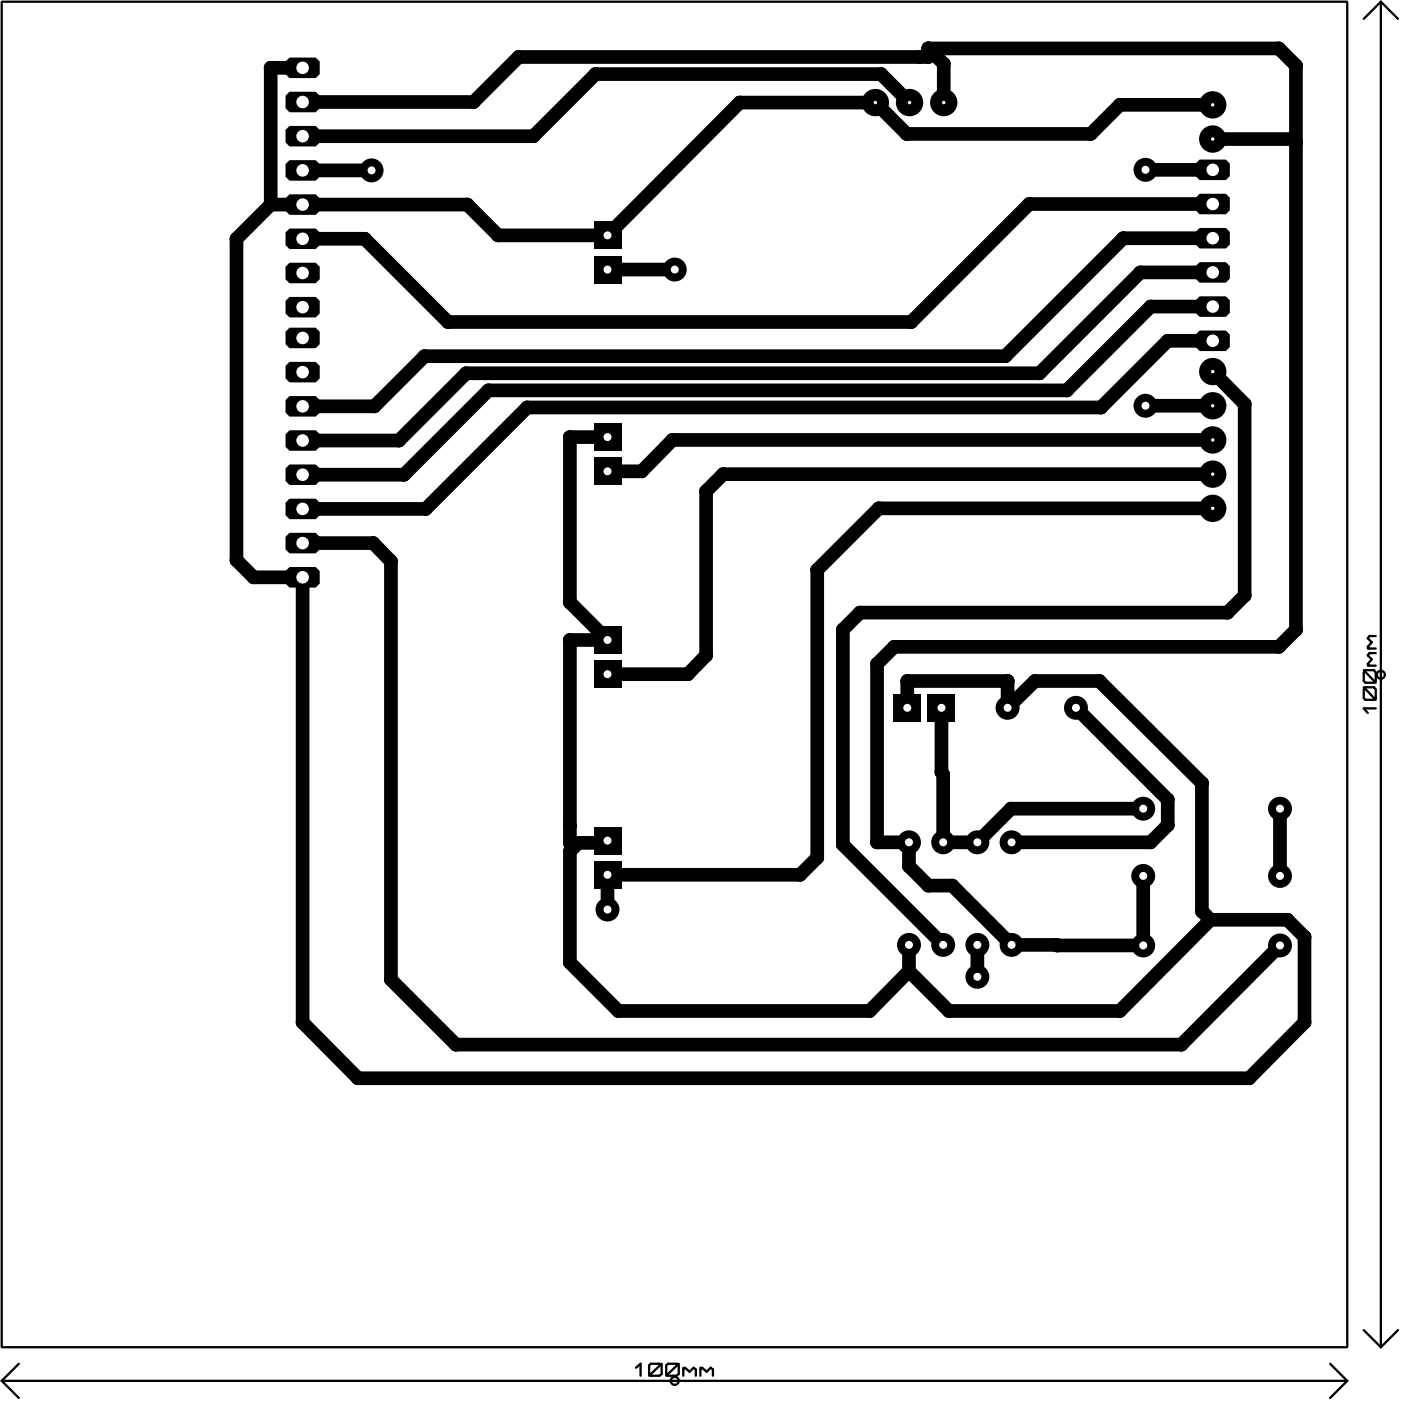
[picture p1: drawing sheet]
<svg xmlns="http://www.w3.org/2000/svg" width="104mm" height="104mm" viewBox="0 0 104 104" stroke-linecap="round" stroke-linejoin="round" font-family="sans-serif">
<g fill="none" stroke="#000" stroke-width="1">
<path d="M20.1 15.2l-2.5 2.5v23.9l1.2 1.3h3.7v33l4.1 4.2h66.2l4.1-4.2v-6.3l-1.3-1.3h-5.7M22.5 5h-2.4v10.2M22.5 12.7h5.1M67.6 7.6l-2.2-2.1h-21.2l-4.6 4.6h-17.1M69 3.6h26l1.3 1.3v41.9l-1.3 1.2h-28.6l-1.2 1.3v13.3h2.3v1.7l1.5 1.5h1.7l4.4 4.4h9.8v-5.1M69 3.6v.6h-30.5l-3.3 3.4h-12.7M69 3.6l1.1 1.1v2.9M85.1 12.6h5M90.1 17.7h-6.7l-8.7 8.8h-43.2l-3.7 3.7h-5.3M90.1 15.2h-13.6l-8.8 8.7h-34.4l-6.2-6.2h-4.6M90.1 7.8h-6.9l-2.2 2.1h-13.6l-2.4-2.3h-10.1l-9.8 9.9h-8.1l-2.3-2.3h-14.6M90.1 10.3h5.9l.3 .3"/>
<path d="M45.1 32.5h-2.8v12.2l2.8 2.8h-2.8v15.1h2.7l.1-.2M45.1 20h5M85.1 30.1h5M90.1 25.3h-3.4l-4.9 5h-42.6l-7.6 7.5h-9.1M90.1 22.8h-4.6l-6.3 6.2h-42.9l-6.3 6.3h-7.5M90.1 20.2h-5.4l-7.5 7.5h-42.6l-5 5h-7.1M90.1 32.7h-40.1l-2.3 2.3h-2.6M90.1 35.2h-36.4l-1.2 1.3v12.2l-1.4 1.4h-6M90.1 37.8h-24.8l-4.6 4.5v21.4l-1.3 1.3h-14.3v2.6M90.1 27.6l2.4 2.4v14.2l-1.3 1.3h-27.3l-1.3 1.3v15.9l7.5 7.5M22.5 40.3h5.2l1.3 1.4v31.1l4.9 4.8h53.9l7.3-7.4M67.4 52.6v-2h7.4v2l2.1-2h4.8l7.6 7.6v9.5l.6 .6"/>
<path d="M69.9 52.6v4.8l.2 .1v5.1h2.5l2.5-2.5h9.8M79.9 52.6l6.8 6.8v1.9l-1.2 1.3h-10.4M43 62.6l-.7 .6v8.3l3.6 3.6h18.7l2.9-3M67.5 70.2v1.9M72.6 70.2v2.4M89.9 68.3l-6.7 6.8h-12.7l-3-3M95.1 60.1v5"/>
</g>
<g fill="#000">
<circle cx="17.6" cy="17.7" r=".51"/>
<circle cx="20.1" cy="5" r=".51"/>
<circle cx="20.1" cy="15.2" r=".51"/>
<circle cx="27.1" cy="17.7" r=".51"/>
<circle cx="27.6" cy="12.7" r=".89"/>
<circle cx="34.7" cy="15.2" r=".51"/>
<circle cx="35.2" cy="7.6" r=".51"/>
<circle cx="37" cy="17.5" r=".51"/>
<circle cx="38.5" cy="4.2" r=".51"/>
<circle cx="39.6" cy="10.1" r=".51"/>
<circle cx="44.2" cy="5.5" r=".51"/>
<circle cx="54.9" cy="7.6" r=".51"/>
<circle cx="65.4" cy="5.5" r=".51"/>
<circle cx="67.4" cy="9.9" r=".51"/>
<circle cx="68.3" cy="4.2" r=".51"/>
<circle cx="69" cy="3.6" r=".51"/>
<circle cx="69" cy="4.2" r=".51"/>
<circle cx="70.1" cy="4.7" r=".51"/>
<circle cx="76.5" cy="15.2" r=".51"/>
<circle cx="81" cy="9.9" r=".51"/>
<circle cx="83.2" cy="7.8" r=".51"/>
<circle cx="83.4" cy="17.7" r=".51"/>
<circle cx="95" cy="3.6" r=".51"/>
<circle cx="96" cy="10.3" r=".51"/>
<circle cx="96.3" cy="4.9" r=".51"/>
<circle cx="96.3" cy="10.6" r=".51"/>
<circle cx="27.8" cy="30.2" r=".51"/>
<circle cx="29.6" cy="32.7" r=".51"/>
<circle cx="30" cy="35.3" r=".51"/>
<circle cx="31.5" cy="26.5" r=".51"/>
<circle cx="31.6" cy="37.8" r=".51"/>
<circle cx="33.3" cy="23.9" r=".51"/>
<circle cx="34.6" cy="27.7" r=".51"/>
<circle cx="36.3" cy="29" r=".51"/>
<circle cx="39.2" cy="30.3" r=".51"/>
<circle cx="42.3" cy="32.5" r=".51"/>
<circle cx="47.7" cy="35" r=".51"/>
<circle cx="50" cy="32.7" r=".51"/>
<circle cx="52.5" cy="36.5" r=".51"/>
<circle cx="53.7" cy="35.2" r=".51"/>
<circle cx="65.3" cy="37.8" r=".51"/>
<circle cx="67.7" cy="23.9" r=".51"/>
<circle cx="74.7" cy="26.5" r=".51"/>
<circle cx="77.2" cy="27.7" r=".51"/>
<circle cx="79.2" cy="29" r=".51"/>
<circle cx="81.8" cy="30.3" r=".51"/>
<circle cx="84.7" cy="20.2" r=".51"/>
<circle cx="85.5" cy="22.8" r=".51"/>
<circle cx="86.7" cy="25.3" r=".51"/>
<circle cx="92.5" cy="30" r=".51"/>
<circle cx="17.6" cy="41.6" r=".51"/>
<circle cx="18.8" cy="42.9" r=".51"/>
<circle cx="27.7" cy="40.3" r=".51"/>
<circle cx="29" cy="41.7" r=".51"/>
<circle cx="42.3" cy="44.7" r=".51"/>
<circle cx="42.3" cy="47.5" r=".51"/>
<circle cx="51.1" cy="50.1" r=".51"/>
<circle cx="52.5" cy="48.7" r=".51"/>
<circle cx="60.7" cy="42.3" r=".51"/>
<circle cx="62.6" cy="46.8" r=".51"/>
<circle cx="63.9" cy="45.5" r=".51"/>
<circle cx="65.2" cy="49.3" r=".51"/>
<circle cx="66.4" cy="48" r=".51"/>
<circle cx="67.4" cy="50.6" r=".51"/>
<circle cx="69.9" cy="57.4" r=".51"/>
<circle cx="70.1" cy="57.5" r=".51"/>
<circle cx="74.8" cy="50.6" r=".51"/>
<circle cx="76.9" cy="50.6" r=".51"/>
<circle cx="81.7" cy="50.6" r=".51"/>
<circle cx="86.7" cy="59.4" r=".51"/>
<circle cx="89.3" cy="58.2" r=".51"/>
<circle cx="91.2" cy="45.5" r=".51"/>
<circle cx="92.5" cy="44.2" r=".51"/>
<circle cx="95" cy="48" r=".51"/>
<circle cx="96.3" cy="46.8" r=".51"/>
<circle cx="22.5" cy="75.9" r=".51"/>
<circle cx="29" cy="72.8" r=".51"/>
<circle cx="33.9" cy="77.6" r=".51"/>
<circle cx="42.3" cy="71.5" r=".51"/>
<circle cx="42.3" cy="61.3" r=".51"/>
<circle cx="42.3" cy="62.6" r=".51"/>
<circle cx="42.3" cy="63.2" r=".51"/>
<circle cx="43" cy="62.6" r=".51"/>
<circle cx="45" cy="62.6" r=".51"/>
<circle cx="45.9" cy="75.1" r=".51"/>
<circle cx="59.4" cy="65" r=".51"/>
<circle cx="60.7" cy="63.7" r=".51"/>
<circle cx="62.6" cy="62.7" r=".51"/>
<circle cx="64.6" cy="75.1" r=".51"/>
<circle cx="65.2" cy="62.6" r=".51"/>
<circle cx="67.5" cy="72.1" r=".51"/>
<circle cx="67.5" cy="64.3" r=".51"/>
<circle cx="69" cy="65.8" r=".51"/>
<circle cx="70.5" cy="75.1" r=".51"/>
<circle cx="70.7" cy="65.8" r=".51"/>
<circle cx="75.1" cy="60.1" r=".51"/>
<circle cx="78.5" cy="70.2" r=".51"/>
<circle cx="83.2" cy="75.1" r=".51"/>
<circle cx="85.5" cy="62.6" r=".51"/>
<circle cx="86.7" cy="61.3" r=".51"/>
<circle cx="87.8" cy="77.6" r=".51"/>
<circle cx="89.3" cy="67.7" r=".51"/>
<circle cx="89.9" cy="68.3" r=".51"/>
<circle cx="95.6" cy="68.3" r=".51"/>
<circle cx="96.9" cy="69.6" r=".51"/>
<circle cx="96.9" cy="75.9" r=".51"/>
<circle cx="26.6" cy="80.1" r=".51"/>
<circle cx="92.8" cy="80.1" r=".51"/>
</g>
<circle cx="27.6" cy="12.7" r=".3" fill="#fff"/>
<circle cx="50.1" cy="20" r=".89" fill="#000"/>
<circle cx="50.1" cy="20" r=".3" fill="#fff"/>
<circle cx="85.1" cy="12.6" r=".89" fill="#000"/>
<circle cx="85.1" cy="12.6" r=".3" fill="#fff"/>
<circle cx="85.1" cy="30.1" r=".89" fill="#000"/>
<circle cx="85.1" cy="30.1" r=".3" fill="#fff"/>
<circle cx="45.1" cy="67.6" r=".89" fill="#000"/>
<circle cx="45.1" cy="67.6" r=".3" fill="#fff"/>
<circle cx="72.6" cy="72.6" r=".89" fill="#000"/>
<circle cx="72.6" cy="72.6" r=".3" fill="#fff"/>
<path d="M21.5 22.1h2l.2 .3v.9l-.2 .3h-2l-.3-.3v-.9z" fill-rule="evenodd" fill="#000"/>
<circle cx="22.5" cy="22.8" r=".47" fill="#fff"/>
<path d="M21.5 19.5h2l.2 .3v.9l-.2 .3h-2l-.3-.3v-.9z" fill-rule="evenodd" fill="#000"/>
<circle cx="22.5" cy="20.3" r=".47" fill="#fff"/>
<path d="M21.5 17h2l.2 .3v.9l-.2 .3h-2l-.3-.3v-.9z" fill-rule="evenodd" fill="#000"/>
<circle cx="22.5" cy="17.7" r=".47" fill="#fff"/>
<path d="M21.5 14.4h2l.2 .3v1l-.2 .3h-2l-.3-.3v-1z" fill-rule="evenodd" fill="#000"/>
<circle cx="22.5" cy="15.2" r=".47" fill="#fff"/>
<path d="M21.5 11.9h2l.2 .3v.9l-.2 .3h-2l-.3-.3v-.9z" fill-rule="evenodd" fill="#000"/>
<circle cx="22.5" cy="12.7" r=".47" fill="#fff"/>
<path d="M21.5 9.4h2l.2 .3v.9l-.2 .3h-2l-.3-.3v-.9z" fill-rule="evenodd" fill="#000"/>
<circle cx="22.5" cy="10.1" r=".47" fill="#fff"/>
<path d="M21.5 6.8h2l.2 .3v.9l-.2 .3h-2l-.3-.3v-.9z" fill-rule="evenodd" fill="#000"/>
<circle cx="22.5" cy="7.6" r=".47" fill="#fff"/>
<path d="M21.5 4.3h2l.2 .3v.9l-.2 .3h-2l-.3-.3v-.9z" fill-rule="evenodd" fill="#000"/>
<circle cx="22.5" cy="5" r=".47" fill="#fff"/>
<path d="M21.5 42.1h2l.2 .3v.9l-.2 .3h-2l-.3-.3v-.9z" fill-rule="evenodd" fill="#000"/>
<circle cx="22.5" cy="42.9" r=".47" fill="#fff"/>
<path d="M21.5 39.6h2l.2 .3v.9l-.2 .3h-2l-.3-.3v-.9z" fill-rule="evenodd" fill="#000"/>
<circle cx="22.5" cy="40.3" r=".47" fill="#fff"/>
<path d="M21.5 37h2l.2 .3v1l-.2 .3h-2l-.3-.3v-1z" fill-rule="evenodd" fill="#000"/>
<circle cx="22.5" cy="37.8" r=".47" fill="#fff"/>
<path d="M21.5 34.5h2l.2 .3v.9l-.2 .3h-2l-.3-.3v-.9z" fill-rule="evenodd" fill="#000"/>
<circle cx="22.5" cy="35.3" r=".47" fill="#fff"/>
<path d="M21.5 32h2l.2 .3v.9l-.2 .3h-2l-.3-.3v-.9z" fill-rule="evenodd" fill="#000"/>
<circle cx="22.5" cy="32.7" r=".47" fill="#fff"/>
<path d="M21.5 29.4h2l.2 .3v.9l-.2 .3h-2l-.3-.3v-.9z" fill-rule="evenodd" fill="#000"/>
<circle cx="22.5" cy="30.2" r=".47" fill="#fff"/>
<path d="M21.5 26.9h2l.2 .3v.9l-.2 .3h-2l-.3-.3v-.9z" fill-rule="evenodd" fill="#000"/>
<circle cx="22.5" cy="27.6" r=".47" fill="#fff"/>
<path d="M21.5 24.3h2l.2 .3v1l-.2 .3h-2l-.3-.3v-1z" fill-rule="evenodd" fill="#000"/>
<circle cx="22.5" cy="25.1" r=".47" fill="#fff"/>
<circle cx="65" cy="7.6" r="1.02" fill="#000"/>
<circle cx="65" cy="7.6" r=".13" fill="#fff"/>
<circle cx="67.6" cy="7.6" r="1.02" fill="#000"/>
<circle cx="67.6" cy="7.6" r=".13" fill="#fff"/>
<circle cx="70.1" cy="7.6" r="1.02" fill="#000"/>
<circle cx="70.1" cy="7.6" r=".13" fill="#fff"/>
<circle cx="67.5" cy="70.2" r=".89" fill="#000"/>
<circle cx="67.5" cy="70.2" r=".3" fill="#fff"/>
<circle cx="70.1" cy="70.2" r=".89" fill="#000"/>
<circle cx="70.1" cy="70.2" r=".3" fill="#fff"/>
<circle cx="72.6" cy="70.2" r=".89" fill="#000"/>
<circle cx="72.6" cy="70.2" r=".3" fill="#fff"/>
<circle cx="75.1" cy="70.2" r=".89" fill="#000"/>
<circle cx="75.1" cy="70.2" r=".3" fill="#fff"/>
<circle cx="75.1" cy="62.6" r=".89" fill="#000"/>
<circle cx="75.1" cy="62.6" r=".3" fill="#fff"/>
<circle cx="72.6" cy="62.6" r=".89" fill="#000"/>
<circle cx="72.6" cy="62.6" r=".3" fill="#fff"/>
<circle cx="70.1" cy="62.6" r=".89" fill="#000"/>
<circle cx="70.1" cy="62.6" r=".3" fill="#fff"/>
<circle cx="67.5" cy="62.6" r=".89" fill="#000"/>
<circle cx="67.5" cy="62.6" r=".3" fill="#fff"/>
<circle cx="84.9" cy="65.1" r=".89" fill="#000"/>
<circle cx="84.9" cy="65.1" r=".3" fill="#fff"/>
<circle cx="95.1" cy="65.1" r=".89" fill="#000"/>
<circle cx="95.1" cy="65.1" r=".3" fill="#fff"/>
<circle cx="95.1" cy="60.1" r=".89" fill="#000"/>
<circle cx="95.1" cy="60.1" r=".3" fill="#fff"/>
<circle cx="84.9" cy="60.1" r=".89" fill="#000"/>
<circle cx="84.9" cy="60.1" r=".3" fill="#fff"/>
<circle cx="95.1" cy="70.2" r=".89" fill="#000"/>
<circle cx="95.1" cy="70.2" r=".3" fill="#fff"/>
<circle cx="84.9" cy="70.2" r=".89" fill="#000"/>
<circle cx="84.9" cy="70.2" r=".3" fill="#fff"/>
<path d="M68.9 51.6h2.1v2h-2.1z" fill="#000"/>
<circle cx="69.9" cy="52.6" r=".3" fill="#fff"/>
<path d="M66.4 51.6h2v2h-2z" fill="#000"/>
<circle cx="67.4" cy="52.6" r=".3" fill="#fff"/>
<circle cx="74.8" cy="52.6" r=".89" fill="#000"/>
<circle cx="74.8" cy="52.6" r=".3" fill="#fff"/>
<circle cx="79.9" cy="52.6" r=".89" fill="#000"/>
<circle cx="79.9" cy="52.6" r=".3" fill="#fff"/>
<path d="M89.1 11.9h2l.3 .2v1l-.3 .3h-2l-.3-.3v-1z" fill-rule="evenodd" fill="#000"/>
<circle cx="90.1" cy="12.6" r=".47" fill="#fff"/>
<path d="M89.1 14.4h2l.3 .3v.9l-.3 .3h-2l-.3-.3v-.9z" fill-rule="evenodd" fill="#000"/>
<circle cx="90.1" cy="15.2" r=".47" fill="#fff"/>
<path d="M89.1 16.9h2l.3 .3v1l-.3 .3h-2l-.3-.3v-1z" fill-rule="evenodd" fill="#000"/>
<circle cx="90.1" cy="17.7" r=".47" fill="#fff"/>
<path d="M89.1 19.5h2l.3 .3v.9l-.3 .3h-2l-.3-.3v-.9z" fill-rule="evenodd" fill="#000"/>
<circle cx="90.1" cy="20.2" r=".47" fill="#fff"/>
<path d="M89.1 22h2l.3 .3v.9l-.3 .3h-2l-.3-.3v-.9z" fill-rule="evenodd" fill="#000"/>
<circle cx="90.1" cy="22.8" r=".47" fill="#fff"/>
<path d="M89.1 24.6h2l.3 .2v1l-.3 .3h-2l-.3-.3v-1z" fill-rule="evenodd" fill="#000"/>
<circle cx="90.1" cy="25.3" r=".47" fill="#fff"/>
<circle cx="90.1" cy="27.6" r="1.02" fill="#000"/>
<circle cx="90.1" cy="27.6" r=".13" fill="#fff"/>
<circle cx="90.1" cy="30.1" r="1.02" fill="#000"/>
<circle cx="90.1" cy="30.1" r=".13" fill="#fff"/>
<circle cx="90.1" cy="32.7" r="1.02" fill="#000"/>
<circle cx="90.1" cy="32.7" r=".13" fill="#fff"/>
<circle cx="90.1" cy="35.2" r="1.02" fill="#000"/>
<circle cx="90.1" cy="35.2" r=".13" fill="#fff"/>
<circle cx="90.1" cy="37.8" r="1.02" fill="#000"/>
<circle cx="90.1" cy="37.8" r=".13" fill="#fff"/>
<path d="M44.1 19h2v2h-2z" fill="#000"/>
<circle cx="45.1" cy="20" r=".3" fill="#fff"/>
<path d="M44.1 16.5h2v2h-2z" fill="#000"/>
<circle cx="45.1" cy="17.5" r=".3" fill="#fff"/>
<path d="M44.1 34h2v2h-2z" fill="#000"/>
<circle cx="45.1" cy="35" r=".3" fill="#fff"/>
<path d="M44.1 31.5h2v2h-2z" fill="#000"/>
<circle cx="45.1" cy="32.5" r=".3" fill="#fff"/>
<path d="M44.1 49.1h2v2h-2z" fill="#000"/>
<circle cx="45.1" cy="50.1" r=".3" fill="#fff"/>
<path d="M44.1 46.5h2v2.1h-2z" fill="#000"/>
<circle cx="45.1" cy="47.5" r=".3" fill="#fff"/>
<path d="M44.1 64h2v2h-2z" fill="#000"/>
<circle cx="45.1" cy="65" r=".3" fill="#fff"/>
<path d="M44.1 61.4h2v2.1h-2z" fill="#000"/>
<circle cx="45.1" cy="62.4" r=".3" fill="#fff"/>
<circle cx="90.1" cy="10.3" r="1.02" fill="#000"/>
<circle cx="90.1" cy="10.3" r=".13" fill="#fff"/>
<circle cx="90.1" cy="7.8" r="1.02" fill="#000"/>
<circle cx="90.1" cy="7.8" r=".13" fill="#fff"/>
<g fill="none" stroke="#000" stroke-width=".17">
<path d="M.1 .1h100v100h-100zM102.6 .1v100M102.6 .1l-1.3 1.3M102.6 .1l1.2 1.3M101.3 51.1l.9 .9M101.3 49.8l.9 .9M101.4 51.1h.7l.1 .1v.7l-.1 .1h-.7l-.1-.1v-.7zM101.4 49.8h.7l.1 .2v.6l-.1 .1h-.7l-.1-.1v-.6zM101.6 49.4h.6M101.6 48.2h.6M102.2 52.6h-.9l.3 .4M102.2 48.5h-.5l-.1 .2 .3 .3-.3 .3 .1 .1"/>
<path d="M102.2 47.2h-.5l-.1 .2 .3 .3-.3 .3 .1 .2M101.3 98.8l1.3 1.3M103.8 98.8l-1.2 1.3M.1 102.6h100M.1 102.6l1.3 1.2M1.4 101.3l-1.3 1.3M47.2 101.6l.4-.3v.9M48.3 101.3h.7l.1 .1v.7l-.1 .1h-.7l-.1-.1v-.7zM49.1 101.3l-.9 .9M49.6 101.3h.6l.2 .1v.7l-.2 .1h-.6l-.1-.1v-.7zM50.4 101.3l-.9 .9M50.8 101.6v.6"/>
<path d="M50.8 101.7l.1-.1 .3 .3 .3-.3 .2 .1v.5M52 101.6v.6M52 101.7l.2-.1 .3 .3 .3-.3 .2 .1v.5M98.8 101.3l1.3 1.3M100.1 102.6l-1.3 1.2"/>
<circle cx="102.6" cy="50.1" r=".3"/>
<circle cx="50.1" cy="102.6" r=".3"/>
</g>
</svg>
